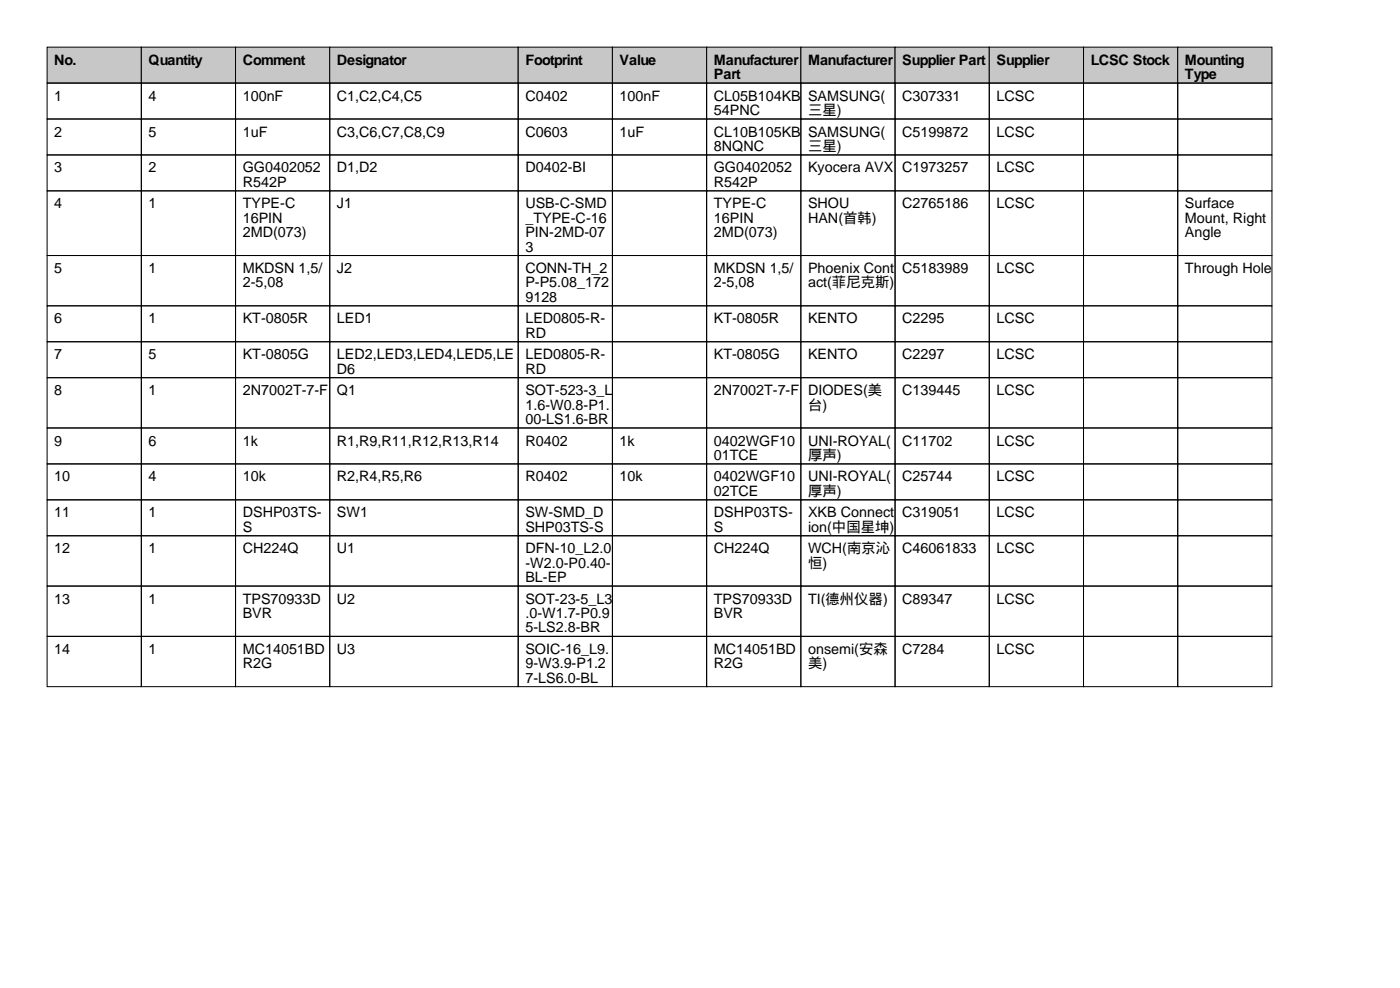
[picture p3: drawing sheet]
<svg xmlns="http://www.w3.org/2000/svg" width="297mm" height="210mm" viewBox="0 0 297 210" stroke-linecap="round" stroke-linejoin="round" font-family="sans-serif">
<defs><g id="words">
<g font-size="3">
<text x="11.5" y="13.7">No.</text>
<text x="31.5" y="13.7">Quantity</text>
<text x="51.5" y="13.7">Comment</text>
<text x="71.5" y="13.7">Designator</text>
<text x="111.5" y="13.7">Footprint</text>
<text x="131.5" y="13.7">Value</text>
<text x="151.5" y="13.7">Manufacturer</text>
<text x="151.5" y="16.8">Part</text>
<text x="171.5" y="13.7">Manufacturer</text>
<text x="191.5" y="13.7">Supplier Part</text>
<text x="211.5" y="13.7">Supplier</text>
<text x="231.5" y="13.7">LCSC Stock</text>
<text x="251.5" y="13.7">Mounting</text>
<text x="251.5" y="16.8">Type</text>
<text x="11.5" y="21.3">1</text>
<text x="31.5" y="21.3">4</text>
<text x="51.5" y="21.3">100nF</text>
<text x="71.5" y="21.3">C1,C2,C4,C5</text>
<text x="111.5" y="21.3">C0402</text>
<text x="131.5" y="21.3">100nF</text>
<text x="151.5" y="21.3">CL05B104KB</text>
<text x="171.5" y="21.3">SAMSUNG(</text>
<text x="191.5" y="21.3">C307331</text>
<text x="211.5" y="21.3">LCSC</text>
<text x="11.5" y="29">2</text>
<text x="31.5" y="29">5</text>
<text x="51.5" y="29">1uF</text>
<text x="71.5" y="29">C3,C6,C7,C8,C9</text>
<text x="111.5" y="29">C0603</text>
<text x="131.5" y="29">1uF</text>
<text x="151.5" y="24.4">54PNC</text>
<text x="151.5" y="29">CL10B105KB</text>
<text x="171.5" y="24.4">三星)</text>
<text x="171.5" y="29">SAMSUNG(</text>
<text x="191.5" y="29">C5199872</text>
<text x="211.5" y="29">LCSC</text>
<text x="151.5" y="32">8NQNC</text>
<text x="171.5" y="32">三星)</text>
<text x="11.5" y="36.6">3</text>
<text x="31.5" y="36.6">2</text>
<text x="51.5" y="36.6">GG0402052</text>
<text x="51.5" y="39.6">R542P</text>
<text x="71.5" y="36.6">D1,D2</text>
<text x="111.5" y="36.6">D0402-BI</text>
<text x="151.5" y="36.6">GG0402052</text>
<text x="151.5" y="39.6">R542P</text>
<text x="171.5" y="36.6">Kyocera AVX</text>
<text x="191.5" y="36.6">C1973257</text>
<text x="211.5" y="36.6">LCSC</text>
<text x="11.5" y="44.2">4</text>
<text x="31.5" y="44.2">1</text>
<text x="51.5" y="44.2">TYPE-C</text>
<text x="51.5" y="47.2">16PIN</text>
<text x="71.5" y="44.2">J1</text>
<text x="111.5" y="44.2">USB-C-SMD</text>
<text x="111.5" y="47.2">_TYPE-C-16</text>
<text x="151.5" y="44.2">TYPE-C</text>
<text x="151.5" y="47.2">16PIN</text>
<text x="171.5" y="44.2">SHOU</text>
<text x="171.5" y="47.2">HAN(首韩)</text>
<text x="191.5" y="44.2">C2765186</text>
<text x="211.5" y="44.2">LCSC</text>
<text x="251.5" y="44.2">Surface</text>
<text x="251.5" y="47.2">Mount, Right</text>
<text x="51.5" y="50.3">2MD(073)</text>
<text x="111.5" y="50.3">PIN-2MD-07</text>
<text x="111.5" y="53.3">3</text>
<text x="151.5" y="50.3">2MD(073)</text>
<text x="251.5" y="50.3">Angle</text>
<text x="11.5" y="57.9">5</text>
<text x="31.5" y="57.9">1</text>
<text x="51.5" y="57.9">MKDSN 1,5/</text>
<text x="71.5" y="57.9">J2</text>
<text x="111.5" y="57.9">CONN-TH_2</text>
<text x="151.5" y="57.9">MKDSN 1,5/</text>
<text x="171.5" y="57.9">Phoenix Cont</text>
<text x="191.5" y="57.9">C5183989</text>
<text x="211.5" y="57.9">LCSC</text>
<text x="251.5" y="57.9">Through Hole</text>
<text x="51.5" y="61">2-5,08</text>
<text x="111.5" y="61">P-P5.08_172</text>
<text x="111.5" y="64">9128</text>
<text x="151.5" y="61">2-5,08</text>
<text x="171.5" y="61">act(菲尼克斯)</text>
<text x="11.5" y="68.6">6</text>
<text x="31.5" y="68.6">1</text>
<text x="51.5" y="68.6">KT-0805R</text>
<text x="71.5" y="68.6">LED1</text>
<text x="111.5" y="68.6">LED0805-R-</text>
<text x="111.5" y="71.6">RD</text>
<text x="151.5" y="68.6">KT-0805R</text>
<text x="171.5" y="68.6">KENTO</text>
<text x="191.5" y="68.6">C2295</text>
<text x="211.5" y="68.6">LCSC</text>
<text x="11.5" y="76.2">7</text>
<text x="31.5" y="76.2">5</text>
<text x="51.5" y="76.2">KT-0805G</text>
<text x="71.5" y="76.2">LED2,LED3,LED4,LED5,LE</text>
<text x="111.5" y="76.2">LED0805-R-</text>
<text x="151.5" y="76.2">KT-0805G</text>
<text x="171.5" y="76.2">KENTO</text>
<text x="191.5" y="76.2">C2297</text>
<text x="211.5" y="76.2">LCSC</text>
<text x="11.5" y="83.8">8</text>
<text x="31.5" y="83.8">1</text>
<text x="51.5" y="83.8">2N7002T-7-F</text>
<text x="71.5" y="79.3">D6</text>
<text x="71.5" y="83.8">Q1</text>
<text x="111.5" y="79.3">RD</text>
<text x="111.5" y="83.8">SOT-523-3_L</text>
<text x="151.5" y="83.8">2N7002T-7-F</text>
<text x="171.5" y="83.8">DIODES(美</text>
<text x="191.5" y="83.8">C139445</text>
<text x="211.5" y="83.8">LCSC</text>
<text x="111.5" y="86.9">1.6-W0.8-P1.</text>
<text x="111.5" y="89.9">00-LS1.6-BR</text>
<text x="171.5" y="86.9">台)</text>
<text x="11.5" y="94.5">9</text>
<text x="31.5" y="94.5">6</text>
<text x="51.5" y="94.5">1k</text>
<text x="71.5" y="94.5">R1,R9,R11,R12,R13,R14</text>
<text x="111.5" y="94.5">R0402</text>
<text x="131.5" y="94.5">1k</text>
<text x="151.5" y="94.5">0402WGF10</text>
<text x="171.5" y="94.5">UNI-ROYAL(</text>
<text x="191.5" y="94.5">C11702</text>
<text x="211.5" y="94.5">LCSC</text>
<text x="151.5" y="97.5">01TCE</text>
<text x="171.5" y="97.5">厚声)</text>
<text x="11.5" y="102.1">10</text>
<text x="31.5" y="102.1">4</text>
<text x="51.5" y="102.1">10k</text>
<text x="71.5" y="102.1">R2,R4,R5,R6</text>
<text x="111.5" y="102.1">R0402</text>
<text x="131.5" y="102.1">10k</text>
<text x="151.5" y="102.1">0402WGF10</text>
<text x="151.5" y="105.2">02TCE</text>
<text x="171.5" y="102.1">UNI-ROYAL(</text>
<text x="171.5" y="105.2">厚声)</text>
<text x="191.5" y="102.1">C25744</text>
<text x="211.5" y="102.1">LCSC</text>
<text x="11.5" y="109.7">11</text>
<text x="31.5" y="109.7">1</text>
<text x="51.5" y="109.7">DSHP03TS-</text>
<text x="51.5" y="112.8">S</text>
<text x="71.5" y="109.7">SW1</text>
<text x="111.5" y="109.7">SW-SMD_D</text>
<text x="111.5" y="112.8">SHP03TS-S</text>
<text x="151.5" y="109.7">DSHP03TS-</text>
<text x="151.5" y="112.8">S</text>
<text x="171.5" y="109.7">XKB Connect</text>
<text x="171.5" y="112.8">ion(中国星坤)</text>
<text x="191.5" y="109.7">C319051</text>
<text x="211.5" y="109.7">LCSC</text>
<text x="11.5" y="117.4">12</text>
<text x="31.5" y="117.4">1</text>
<text x="51.5" y="117.4">CH224Q</text>
<text x="71.5" y="117.4">U1</text>
<text x="111.5" y="117.4">DFN-10_L2.0</text>
<text x="151.5" y="117.4">CH224Q</text>
<text x="171.5" y="117.4">WCH(南京沁</text>
<text x="191.5" y="117.4">C46061833</text>
<text x="211.5" y="117.4">LCSC</text>
<text x="111.5" y="120.4">-W2.0-P0.40-</text>
<text x="111.5" y="123.4">BL-EP</text>
<text x="171.5" y="120.4">恒)</text>
<text x="11.5" y="128">13</text>
<text x="31.5" y="128">1</text>
<text x="51.5" y="128">TPS70933D</text>
<text x="51.5" y="131.1">BVR</text>
<text x="71.5" y="128">U2</text>
<text x="111.5" y="128">SOT-23-5_L3</text>
<text x="111.5" y="131.1">.0-W1.7-P0.9</text>
<text x="151.5" y="128">TPS70933D</text>
<text x="151.5" y="131.1">BVR</text>
<text x="171.5" y="128">TI(德州仪器)</text>
<text x="191.5" y="128">C89347</text>
<text x="211.5" y="128">LCSC</text>
<text x="111.5" y="134.1">5-LS2.8-BR</text>
<text x="11.5" y="138.7">14</text>
<text x="31.5" y="138.7">1</text>
<text x="51.5" y="138.7">MC14051BD</text>
<text x="51.5" y="141.7">R2G</text>
<text x="71.5" y="138.7">U3</text>
<text x="111.5" y="138.7">SOIC-16_L9.</text>
<text x="111.5" y="141.7">9-W3.9-P1.2</text>
<text x="151.5" y="138.7">MC14051BD</text>
<text x="151.5" y="141.7">R2G</text>
<text x="171.5" y="138.7">onsemi(安森</text>
<text x="171.5" y="141.7">美)</text>
<text x="191.5" y="138.7">C7284</text>
<text x="211.5" y="138.7">LCSC</text>
<text x="111.5" y="144.8">7-LS6.0-BL</text>
</g>
</g></defs>
<g fill="#c7c7c7" stroke="#000" stroke-width=".21">
<path d="M10 10h20v7.6h-20z"/>
<path d="M30 10h20v7.6h-20z"/>
<path d="M50 10h20v7.6h-20z"/>
<path d="M70 10h40v7.6h-40z"/>
<path d="M110 10h20v7.6h-20z"/>
<path d="M130 10h20v7.6h-20z"/>
<path d="M150 10h20v7.6h-20z"/>
<path d="M170 10h20v7.6h-20z"/>
<path d="M190 10h20v7.6h-20z"/>
<path d="M210 10h20v7.6h-20z"/>
<path d="M230 10h20v7.6h-20z"/>
<path d="M250 10h20v7.6h-20z"/>
</g>
<g fill="none" stroke="#000" stroke-width=".21">
<path d="M10 17.6h20v7.6h-20zM30 17.6h20v7.6h-20zM50 17.6h20v7.6h-20zM70 17.6h40v7.6h-40zM110 17.6h20v7.6h-20zM130 17.6h20v7.6h-20zM150 17.6h20v7.6h-20zM170 17.6h20v7.6h-20zM190 17.6h20v7.6h-20zM210 17.6h20v7.6h-20zM230 17.6h20v7.6h-20zM250 17.6h20v7.6h-20z"/>
<path d="M10 25.2h20v7.7h-20zM10 32.9h20v7.6h-20zM30 25.2h20v7.7h-20zM30 32.9h20v7.6h-20zM50 25.2h20v7.7h-20zM50 32.9h20v7.6h-20zM70 25.2h40v7.7h-40zM70 32.9h40v7.6h-40zM110 25.2h20v7.7h-20zM110 32.9h20v7.6h-20zM130 25.2h20v7.7h-20zM130 32.9h20v7.6h-20z"/>
<path d="M150 25.2h20v7.7h-20zM150 32.9h20v7.6h-20zM170 25.2h20v7.7h-20zM170 32.9h20v7.6h-20zM190 25.2h20v7.7h-20zM190 32.9h20v7.6h-20zM210 25.2h20v7.7h-20zM210 32.9h20v7.6h-20zM230 25.2h20v7.7h-20zM230 32.9h20v7.6h-20zM250 25.2h20v7.7h-20zM250 32.9h20v7.6h-20z"/>
<path d="M10 40.5h20v13.7h-20zM10 54.2h20v10.7h-20zM30 40.5h20v13.7h-20zM30 54.2h20v10.7h-20zM50 40.5h20v13.7h-20zM50 54.2h20v10.7h-20zM70 40.5h40v13.7h-40zM70 54.2h40v10.7h-40zM110 40.5h20v13.7h-20zM110 54.2h20v10.7h-20zM130 40.5h20v13.7h-20zM130 54.2h20v10.7h-20z"/>
<path d="M150 40.5h20v13.7h-20zM150 54.2h20v10.7h-20zM170 40.5h20v13.7h-20zM170 54.2h20v10.7h-20zM190 40.5h20v13.7h-20zM190 54.2h20v10.7h-20zM210 40.5h20v13.7h-20zM210 54.2h20v10.7h-20zM230 40.5h20v13.7h-20zM230 54.2h20v10.7h-20zM250 40.5h20v13.7h-20zM250 54.2h20v10.7h-20z"/>
<path d="M10 64.9h20v7.6h-20zM10 72.5h20v7.6h-20zM30 64.9h20v7.6h-20zM30 72.5h20v7.6h-20zM50 64.9h20v7.6h-20zM50 72.5h20v7.6h-20zM70 64.9h40v7.6h-40zM70 72.5h40v7.6h-40zM110 64.9h20v7.6h-20zM110 72.5h20v7.6h-20zM130 64.9h20v7.6h-20zM130 72.5h20v7.6h-20z"/>
<path d="M150 64.9h20v7.6h-20zM150 72.5h20v7.6h-20zM170 64.9h20v7.6h-20zM170 72.5h20v7.6h-20zM190 64.9h20v7.6h-20zM190 72.5h20v7.6h-20zM210 64.9h20v7.6h-20zM210 72.5h20v7.6h-20zM230 64.9h20v7.6h-20zM230 72.5h20v7.6h-20zM250 64.9h20v7.6h-20zM250 72.5h20v7.6h-20z"/>
<path d="M10 80.1h20v10.7h-20zM10 90.8h20v7.6h-20zM10 98.4h20v7.6h-20zM30 80.1h20v10.7h-20zM30 90.8h20v7.6h-20zM30 98.4h20v7.6h-20zM50 80.1h20v10.7h-20zM50 90.8h20v7.6h-20zM50 98.4h20v7.6h-20zM70 80.1h40v10.7h-40zM70 90.8h40v7.6h-40zM70 98.4h40v7.6h-40z"/>
<path d="M110 80.1h20v10.7h-20zM110 90.8h20v7.6h-20zM110 98.4h20v7.6h-20zM130 80.1h20v10.7h-20zM130 90.8h20v7.6h-20zM130 98.4h20v7.6h-20zM150 80.1h20v10.7h-20zM150 90.8h20v7.6h-20zM150 98.4h20v7.6h-20zM170 80.1h20v10.7h-20zM170 90.8h20v7.6h-20zM170 98.4h20v7.6h-20z"/>
<path d="M190 80.1h20v10.7h-20zM190 90.8h20v7.6h-20zM190 98.4h20v7.6h-20zM210 80.1h20v10.7h-20zM210 90.8h20v7.6h-20zM210 98.4h20v7.6h-20zM230 80.1h20v10.7h-20zM230 90.8h20v7.6h-20zM230 98.4h20v7.6h-20zM250 80.1h20v10.7h-20zM250 90.8h20v7.6h-20zM250 98.4h20v7.6h-20z"/>
<path d="M10 106h20v7.6h-20zM10 113.6h20v10.7h-20zM30 106h20v7.6h-20zM30 113.6h20v10.7h-20zM50 106h20v7.6h-20zM50 113.6h20v10.7h-20zM70 106h40v7.6h-40zM70 113.6h40v10.7h-40zM110 106h20v7.6h-20zM110 113.6h20v10.7h-20zM130 106h20v7.6h-20zM130 113.6h20v10.7h-20z"/>
<path d="M150 106h20v7.6h-20zM150 113.6h20v10.7h-20zM170 106h20v7.6h-20zM170 113.6h20v10.7h-20zM190 106h20v7.6h-20zM190 113.6h20v10.7h-20zM210 106h20v7.6h-20zM210 113.6h20v10.7h-20zM230 106h20v7.6h-20zM230 113.6h20v10.7h-20zM250 106h20v7.6h-20zM250 113.6h20v10.7h-20z"/>
<path d="M10 124.3h20v10.7h-20zM10 135h20v10.6h-20zM30 124.3h20v10.7h-20zM30 135h20v10.6h-20zM50 124.3h20v10.7h-20zM50 135h20v10.6h-20zM70 124.3h40v10.7h-40zM70 135h40v10.6h-40zM110 124.3h20v10.7h-20zM110 135h20v10.6h-20zM130 124.3h20v10.7h-20zM130 135h20v10.6h-20z"/>
<path d="M150 124.3h20v10.7h-20zM150 135h20v10.6h-20zM170 124.3h20v10.7h-20zM170 135h20v10.6h-20zM190 124.3h20v10.7h-20zM190 135h20v10.6h-20zM210 124.3h20v10.7h-20zM210 135h20v10.6h-20zM230 124.3h20v10.7h-20zM230 135h20v10.6h-20zM250 124.3h20v10.7h-20zM250 135h20v10.6h-20z"/>
</g>
<use href="#words"/>
</svg>
